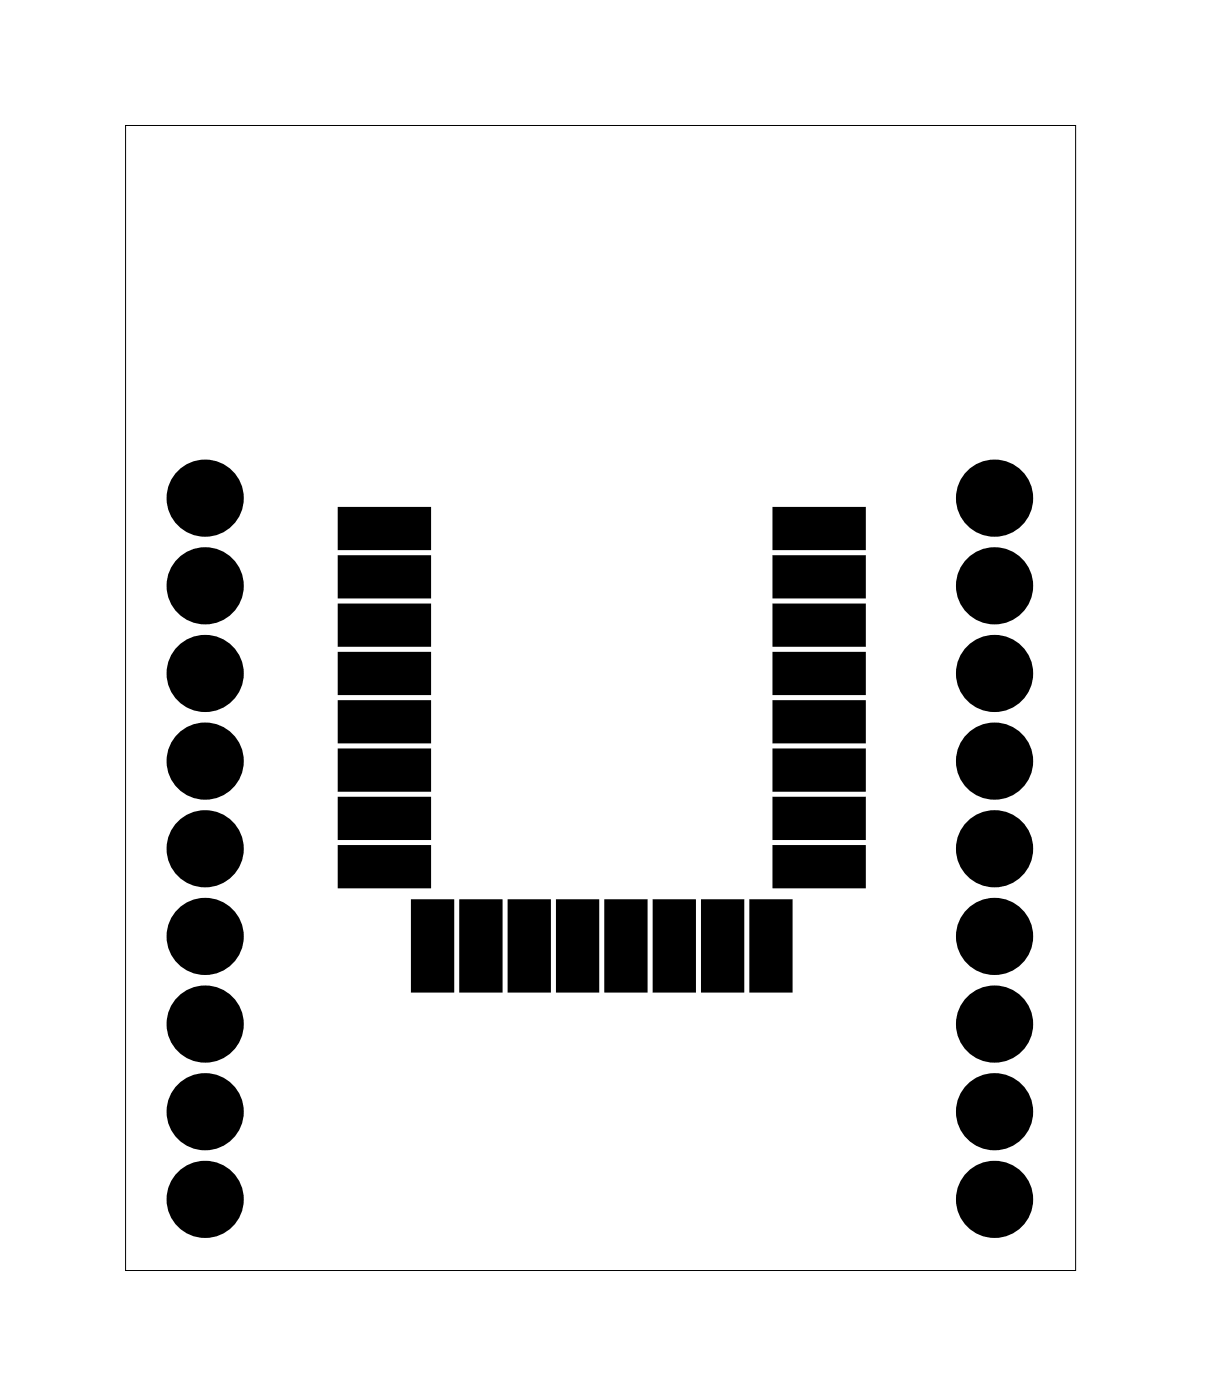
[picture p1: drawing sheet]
<svg xmlns="http://www.w3.org/2000/svg" width="35mm" height="41mm" viewBox="0 0 35 41" stroke-linecap="round" stroke-linejoin="round" font-family="sans-serif">
<path d="M3.6 3.6h27.5v33.2h-27.5z" fill="none" stroke="#000" stroke-width=".03"/>
<g fill="#000">
<path d="M9.9 17.6h2.5v1h-2.5zM9.9 16.2h2.5v1h-2.5zM9.9 14.8h2.5v1h-2.5zM22.5 17.6h2.4v1h-2.4zM22.5 16.2h2.4v1h-2.4zM22.5 14.8h2.4v1h-2.4zM9.9 24.6h2.5v1h-2.5zM9.9 23.2h2.5v1h-2.5zM9.9 21.8h2.5v1h-2.5zM9.9 20.4h2.5v1h-2.5zM9.9 19h2.5v1h-2.5zM12 26.2h1v2.4h-1z"/>
<path d="M13.4 26.2h1v2.4h-1zM14.8 26.2h1v2.4h-1zM16.2 26.2h1v2.4h-1zM17.6 26.2h1v2.4h-1zM19 26.2h1v2.4h-1zM20.4 26.2h1v2.4h-1zM21.8 26.2h1v2.4h-1zM22.5 24.6h2.4v1h-2.4zM22.5 23.2h2.4v1h-2.4zM22.5 21.8h2.4v1h-2.4zM22.5 20.4h2.4v1h-2.4zM22.5 19h2.4v1h-2.4z"/>
</g>
<g fill="none" stroke="#000" stroke-width=".25">
<path d="M9.9 19h2.5v1h-2.5zM9.9 17.6h2.5v1h-2.5zM9.9 16.2h2.5v1h-2.5zM9.9 14.8h2.5v1h-2.5zM22.5 19h2.4v1h-2.4zM22.5 17.6h2.4v1h-2.4zM22.5 16.2h2.4v1h-2.4zM22.5 14.8h2.4v1h-2.4zM9.9 24.6h2.5v1h-2.5zM9.9 23.2h2.5v1h-2.5zM9.9 21.8h2.5v1h-2.5zM9.9 20.4h2.5v1h-2.5z"/>
<path d="M12 26.2h1v2.4h-1zM13.4 26.2h1v2.4h-1zM14.8 26.2h1v2.4h-1zM16.2 26.2h1v2.4h-1zM17.6 26.2h1v2.4h-1zM19 26.2h1v2.4h-1zM20.4 26.2h1v2.4h-1zM21.8 26.2h1v2.4h-1zM22.5 24.6h2.4v1h-2.4zM22.5 23.2h2.4v1h-2.4zM22.5 21.8h2.4v1h-2.4zM22.5 20.4h2.4v1h-2.4z"/>
</g>
<g fill="#000">
<circle cx="5.9" cy="17" r=".74"/>
<circle cx="5.9" cy="14.4" r=".74"/>
<circle cx="5.9" cy="19.5" r=".74"/>
<circle cx="28.8" cy="17" r=".74"/>
<circle cx="28.8" cy="14.4" r=".74"/>
<circle cx="28.8" cy="19.5" r=".74"/>
<circle cx="5.9" cy="22.1" r=".74"/>
<circle cx="5.9" cy="32.2" r=".74"/>
<circle cx="5.9" cy="29.7" r=".74"/>
<circle cx="5.9" cy="27.1" r=".74"/>
<circle cx="5.9" cy="34.8" r=".74"/>
<circle cx="5.9" cy="24.6" r=".74"/>
<circle cx="28.8" cy="22.1" r=".74"/>
<circle cx="28.8" cy="32.2" r=".74"/>
<circle cx="28.8" cy="29.7" r=".74"/>
<circle cx="28.8" cy="27.1" r=".74"/>
<circle cx="28.8" cy="34.8" r=".74"/>
<circle cx="28.8" cy="24.6" r=".74"/>
</g>
<g fill="none" stroke="#000" stroke-width=".76" stroke-linecap="butt">
<circle cx="5.9" cy="17" r=".74"/>
<circle cx="5.9" cy="14.4" r=".74"/>
<circle cx="5.9" cy="19.5" r=".74"/>
<circle cx="28.8" cy="17" r=".74"/>
<circle cx="28.8" cy="14.4" r=".74"/>
<circle cx="28.8" cy="19.5" r=".74"/>
<circle cx="5.9" cy="34.8" r=".74"/>
<circle cx="5.9" cy="22.1" r=".74"/>
<circle cx="5.9" cy="32.2" r=".74"/>
<circle cx="5.9" cy="24.6" r=".74"/>
<circle cx="5.9" cy="29.7" r=".74"/>
<circle cx="5.9" cy="27.1" r=".74"/>
<circle cx="28.8" cy="34.8" r=".74"/>
<circle cx="28.8" cy="22.1" r=".74"/>
<circle cx="28.8" cy="29.7" r=".74"/>
<circle cx="28.8" cy="32.2" r=".74"/>
<circle cx="28.8" cy="24.6" r=".74"/>
<circle cx="28.8" cy="27.1" r=".74"/>
</g>
</svg>
